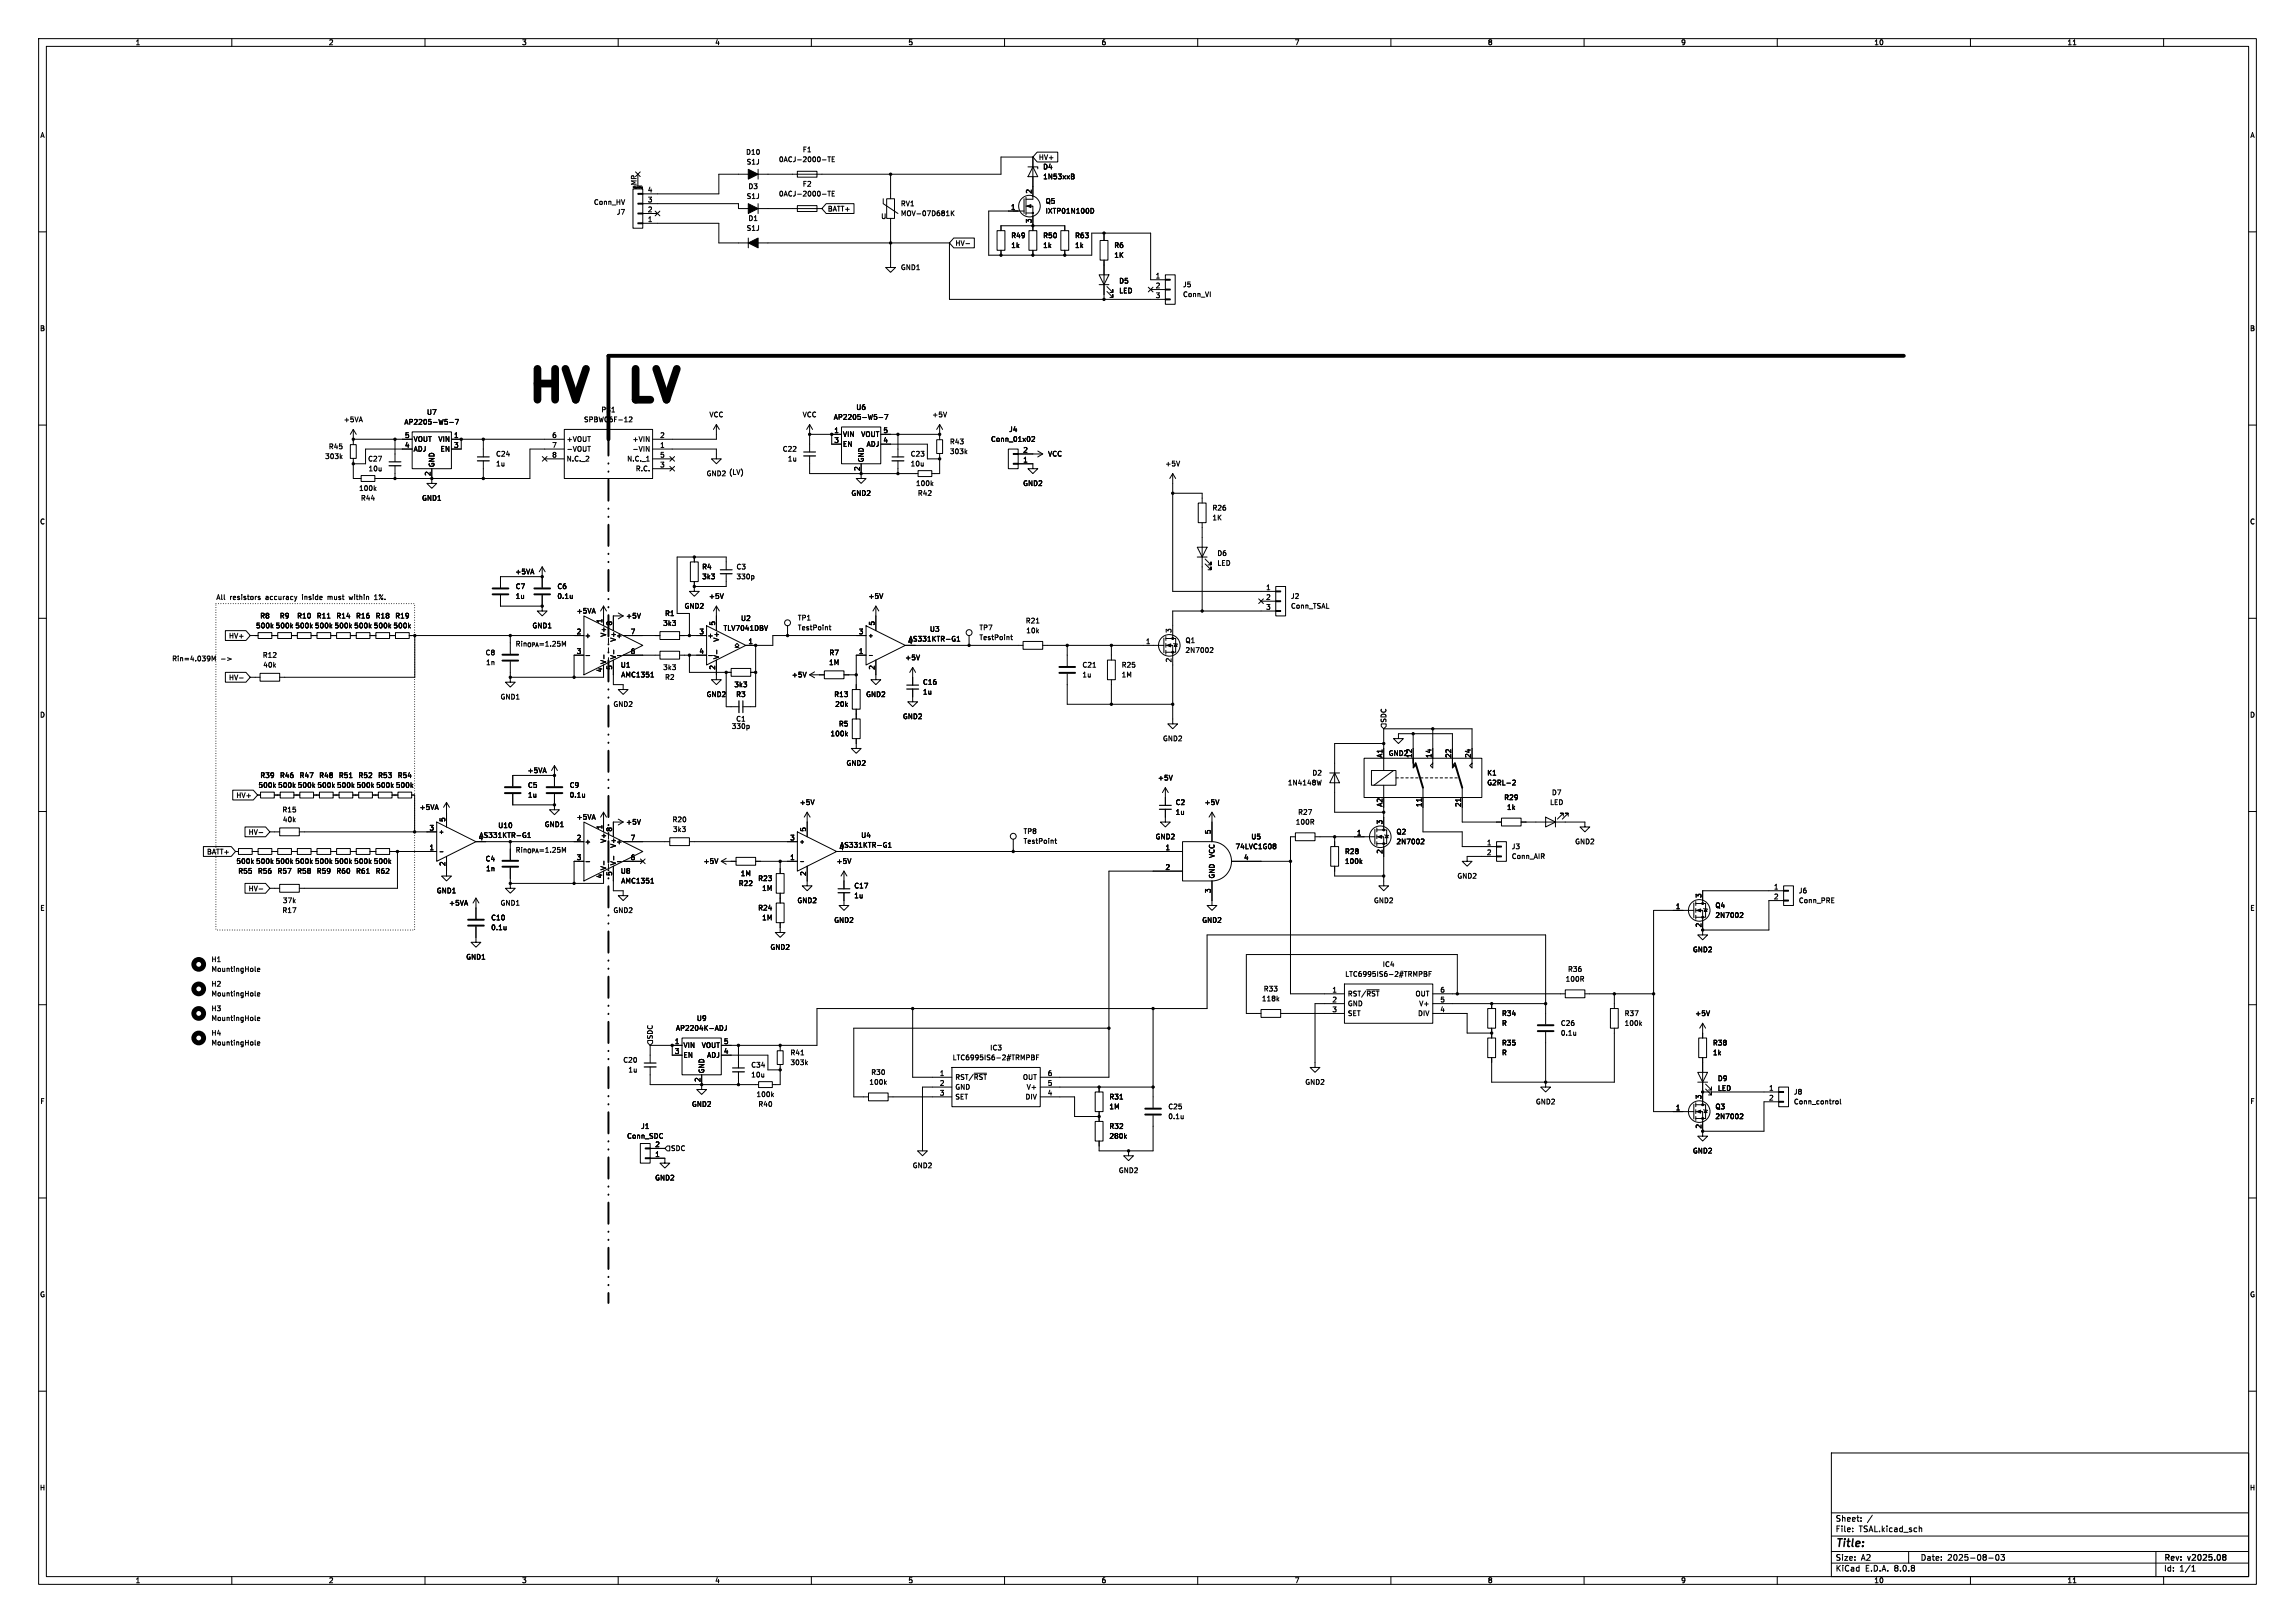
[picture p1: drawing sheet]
<svg xmlns="http://www.w3.org/2000/svg" width="594mm" height="420mm" viewBox="0 0 594 420" stroke-linecap="round" stroke-linejoin="round" font-family="sans-serif">
<defs><g id="words">
<g font-size="11.1">
<text x="135.9" y="104.5">HV</text>
<text x="161.3" y="104.5">LV</text>
</g>
<text font-size="2.8" x="475" y="400.9">Title:</text>
<g font-size="2.1">
<text x="475" y="394">Sheet:</text>
<text x="475" y="396.7">File:</text>
<text x="481.1" y="396.7">TSAL.kicad_sch</text>
<text x="475" y="406.9">KiCad</text>
<text x="475" y="404.1">Size:</text>
<text x="481.7" y="404.1">A2</text>
<text x="482.7" y="406.9">E.D.A.</text>
<text x="490.3" y="406.9">8.0.8</text>
<text x="497" y="404.1">Date:</text>
<text x="504" y="404.1">2025-08-03</text>
<text x="560" y="404.3">Rev:</text>
<text x="560" y="406.9">Id:</text>
<text x="564.1" y="406.9">1/1</text>
<text x="566.4" y="404.3">v2025.08</text>
</g>
<g font-size="1.8">
<text x="35" y="11.9">1</text>
<text x="85" y="11.9">2</text>
<text x="135" y="11.9">3</text>
<text x="185" y="11.9">4</text>
<text x="235" y="11.9">5</text>
<text x="285" y="11.9">6</text>
<text x="335" y="11.9">7</text>
<text x="385" y="11.9">8</text>
<text x="435" y="11.9">9</text>
<text x="485" y="11.9">10</text>
<text x="535" y="11.9">11</text>
<text x="10.3" y="35.9">A</text>
<text x="582.3" y="35.9">A</text>
<text x="193" y="40.2">D10</text>
<text x="207.7" y="39.6">F1</text>
<text x="268.8" y="41.6">HV+</text>
<text x="193.2" y="42.8">S1J</text>
<text x="201.5" y="42.1">0ACJ-2000-TE</text>
<text x="269.9" y="44">D4</text>
<text x="269.9" y="46.6">1N53xxB</text>
<text x="153.6" y="53.2">Conn_HV</text>
<text x="164.8" y="48.1" transform="rotate(-90 164.8 48.1)">MP</text>
<text x="167.6" y="52.5">3</text>
<text x="167.6" y="49.9">4</text>
<text x="193.2" y="51.7">S1J</text>
<text x="193.6" y="49.1">D3</text>
<text x="201.5" y="51">0ACJ-2000-TE</text>
<text x="207.7" y="48.5">F2</text>
<text x="233.1" y="53.6">RV1</text>
<text x="267.1" y="50.2" transform="rotate(-90 267.1 50.2)">2</text>
<text x="270.5" y="52.9">Q5</text>
<text x="159.5" y="55.8">J7</text>
<text x="167.6" y="57.5">1</text>
<text x="167.6" y="55">2</text>
<text x="193.2" y="59.9">S1J</text>
<text x="193.6" y="57.4">D1</text>
<text x="214.2" y="54.9">BATT+</text>
<text x="228" y="56.9">U</text>
<text x="233.1" y="56.1">MOV-07D681K</text>
<text x="261.5" y="54.4">1</text>
<text x="267.1" y="57.9" transform="rotate(-90 267.1 57.9)">3</text>
<text x="270.5" y="55.5">IXTP01N100D</text>
<text x="247.2" y="63.8">HV-</text>
<text x="261.6" y="61.8">R49</text>
<text x="261.6" y="64.4">1k</text>
<text x="269.9" y="61.8">R50</text>
<text x="269.9" y="64.4">1k</text>
<text x="278.1" y="61.8">R63</text>
<text x="278.1" y="64.4">1k</text>
<text x="288.3" y="64.4">R6</text>
<text x="233.1" y="70.1">GND1</text>
<text x="288.3" y="66.9">1K</text>
<text x="289.6" y="73.6">D5</text>
<text x="289.6" y="76.1">LED</text>
<text x="299" y="72.1">1</text>
<text x="299" y="74.7">2</text>
<text x="299" y="77.2">3</text>
<text x="306.1" y="74.5">J5</text>
<text x="306.1" y="77.1">Conn_VI</text>
<text x="10.3" y="85.9">B</text>
<text x="582.3" y="85.9">B</text>
<text x="110.4" y="107.5">U7</text>
<text x="155.5" y="106.9">PS1</text>
<text x="221.5" y="106.3">U6</text>
<text x="88.9" y="109.4">+5VA</text>
<text x="104.6" y="110.1">AP2205-W5-7</text>
<text x="104.7" y="113.4">5</text>
<text x="117.4" y="113.4">1</text>
<text x="142.8" y="113.4">6</text>
<text x="151" y="109.4">SPBW06F-12</text>
<text x="170.7" y="113.4">2</text>
<text x="183.5" y="108.2">VCC</text>
<text x="207.6" y="108.2">VCC</text>
<text x="215.7" y="108.8">AP2205-W5-7</text>
<text x="215.8" y="112.1">1</text>
<text x="218.1" y="113.3">VIN</text>
<text x="222.8" y="113.3">VOUT</text>
<text x="228.5" y="112.1">5</text>
<text x="241.2" y="108.2">+5V</text>
<text x="261.1" y="112">J4</text>
<text x="84" y="119">303k</text>
<text x="85" y="116.4">R45</text>
<text x="95.2" y="119.6">C27</text>
<text x="104.7" y="116">4</text>
<text x="106.9" y="117.1">ADJ</text>
<text x="106.9" y="114.5">VOUT</text>
<text x="113.4" y="114.5">VIN</text>
<text x="113.9" y="117.1">EN</text>
<text x="117.4" y="116">3</text>
<text x="128.3" y="118.3">C24</text>
<text x="142.8" y="116">7</text>
<text x="142.8" y="118.5">8</text>
<text x="146.6" y="114.5">+VOUT</text>
<text x="146.6" y="117.1">-VOUT</text>
<text x="146.6" y="119.6">N.C._2</text>
<text x="162.2" y="119.6">N.C._1</text>
<text x="163.6" y="117.1">-VIN</text>
<text x="163.6" y="114.5">+VIN</text>
<text x="170.7" y="116">1</text>
<text x="170.7" y="118.5">5</text>
<text x="202.5" y="117.1">C22</text>
<text x="203.8" y="119.6">1u</text>
<text x="215.8" y="114.7">3</text>
<text x="218.1" y="115.8">EN</text>
<text x="223.7" y="119.8" transform="rotate(-90 223.7 119.8)">GND</text>
<text x="224.2" y="115.8">ADJ</text>
<text x="228.5" y="114.7">4</text>
<text x="235.6" y="118.3">C23</text>
<text x="245.8" y="115.2">R43</text>
<text x="245.8" y="117.7">303k</text>
<text x="256.4" y="114.5">Conn_01x02</text>
<text x="264.7" y="119.8">1</text>
<text x="264.7" y="117.2">2</text>
<text x="271.2" y="118.3">VCC</text>
<text x="95.3" y="122.2">10u</text>
<text x="111.5" y="123.3" transform="rotate(-90 111.5 123.3)">2</text>
<text x="112.6" y="121" transform="rotate(-90 112.6 121)">GND</text>
<text x="128.3" y="120.9">1u</text>
<text x="164.4" y="122.1">R.C.</text>
<text x="170.7" y="121">3</text>
<text x="182.8" y="123.4">GND2</text>
<text x="188.6" y="122.9">(LV)</text>
<text x="222.6" y="122" transform="rotate(-90 222.6 122)">2</text>
<text x="235.6" y="120.9">10u</text>
<text x="237" y="126">100k</text>
<text x="264.7" y="126">GND2</text>
<text x="301.5" y="120.9">+5V</text>
<text x="92.8" y="127.2">100k</text>
<text x="93.3" y="129.8">R44</text>
<text x="109.1" y="129.8">GND1</text>
<text x="220.2" y="128.5">GND2</text>
<text x="237.4" y="128.5">R42</text>
<text x="10.3" y="135.9">C</text>
<text x="313.7" y="134.8">1K</text>
<text x="313.7" y="132.3">R26</text>
<text x="582.3" y="135.9">C</text>
<text x="133.3" y="148.8">+5VA</text>
<text x="181.6" y="147.5">R4</text>
<text x="190.5" y="147.6">C3</text>
<text x="315" y="144.1">D6</text>
<text x="315" y="146.6">LED</text>
<text x="55.9" y="155.3">All</text>
<text x="59.5" y="155.3">resistors</text>
<text x="68.9" y="155.3">accuracy</text>
<text x="78.5" y="155.3">inside</text>
<text x="85.3" y="155.3">must</text>
<text x="91.1" y="155.3">within</text>
<text x="97.8" y="155.3">1%.</text>
<text x="133.4" y="152.6">C7</text>
<text x="133.4" y="155.2">1u</text>
<text x="144.2" y="152.6">C6</text>
<text x="144.2" y="155.2">0.1u</text>
<text x="181.6" y="150.1">3k3</text>
<text x="183.4" y="155.2">+5V</text>
<text x="190.5" y="150.1">330p</text>
<text x="224.7" y="155.2">+5V</text>
<text x="327.6" y="152.8">1</text>
<text x="327.6" y="155.3">2</text>
<text x="334" y="155.2">J2</text>
<text x="67.2" y="160.2">R8</text>
<text x="72.3" y="160.2">R9</text>
<text x="76.8" y="160.2">R10</text>
<text x="81.9" y="160.2">R11</text>
<text x="87" y="160.2">R14</text>
<text x="92" y="160.2">R16</text>
<text x="97.1" y="160.2">R18</text>
<text x="102.2" y="160.2">R19</text>
<text x="149.1" y="159">+5VA</text>
<text x="156" y="161.4" transform="rotate(-90 156 161.4)">1</text>
<text x="158.5" y="162" transform="rotate(-90 158.5 162)">8</text>
<text x="161.9" y="160.2">+5V</text>
<text x="172" y="159.6">R1</text>
<text x="177.1" y="157.7">GND2</text>
<text x="185.2" y="162" transform="rotate(-90 185.2 162)">5</text>
<text x="191.7" y="160.9">U2</text>
<text x="206.4" y="160.8">TP1</text>
<text x="226.4" y="162" transform="rotate(-90 226.4 162)">5</text>
<text x="265.4" y="161.5">R21</text>
<text x="327.6" y="157.9">3</text>
<text x="334" y="157.7">Conn_TSAL</text>
<text x="59.1" y="165.4">HV+</text>
<text x="66.2" y="162.8">500k</text>
<text x="71.2" y="162.8">500k</text>
<text x="76.3" y="162.8">500k</text>
<text x="81.4" y="162.8">500k</text>
<text x="86.5" y="162.8">500k</text>
<text x="91.6" y="162.8">500k</text>
<text x="96.6" y="162.8">500k</text>
<text x="101.7" y="162.8">500k</text>
<text x="133.3" y="167.4">Rin_{OPA}=1.25M</text>
<text x="137.7" y="162.8">GND1</text>
<text x="149.2" y="164.2">2</text>
<text x="151.3" y="165.3">+</text>
<text x="157.1" y="164.9" transform="rotate(-90 157.1 164.9)">V+</text>
<text x="159.4" y="165.3">+</text>
<text x="159.6" y="166.2" transform="rotate(-90 159.6 166.2)">V+</text>
<text x="163.1" y="164.2">7</text>
<text x="171.5" y="162.2">3k3</text>
<text x="180.9" y="164.2">3</text>
<text x="183" y="165.3">+</text>
<text x="186.3" y="166.2" transform="rotate(-90 186.3 166.2)">V+</text>
<text x="187.2" y="163.4">TLV7041DBV</text>
<text x="193.6" y="166.8">1</text>
<text x="206.4" y="163.3">TestPoint</text>
<text x="222.2" y="164.2">3</text>
<text x="234.9" y="166.8">4</text>
<text x="235.1" y="166.2">AS331KTR-G1</text>
<text x="240.6" y="163.7">U3</text>
<text x="253.4" y="163.3">TP7</text>
<text x="253.4" y="165.8">TestPoint</text>
<text x="265.5" y="164.1">10k</text>
<text x="296.5" y="166.8">1</text>
<text x="303.3" y="163.9" transform="rotate(-90 303.3 163.9)">3</text>
<text x="306.7" y="166.6">Q1</text>
<text x="44.4" y="171.2">Rin=4.039M</text>
<text x="67.9" y="170.4">R12</text>
<text x="68" y="172.9">40k</text>
<text x="125.6" y="169.8">C8</text>
<text x="125.7" y="172.3">1n</text>
<text x="149.2" y="169.3">3</text>
<text x="157.1" y="172" transform="rotate(-90 157.1 172)">V-</text>
<text x="158.5" y="173.4" transform="rotate(-90 158.5 173.4)">5</text>
<text x="159.6" y="170.7" transform="rotate(-90 159.6 170.7)">V-</text>
<text x="160.6" y="172.9">U1</text>
<text x="163.1" y="169.3">6</text>
<text x="171.5" y="173.6">3k3</text>
<text x="180.9" y="169.3">4</text>
<text x="185.2" y="173.4" transform="rotate(-90 185.2 173.4)">2</text>
<text x="186.3" y="170.7" transform="rotate(-90 186.3 170.7)">V-</text>
<text x="214.5" y="172.3">1M</text>
<text x="214.6" y="169.8">R7</text>
<text x="222.2" y="169.3">1</text>
<text x="226.4" y="173.4" transform="rotate(-90 226.4 173.4)">2</text>
<text x="234.2" y="171">+5V</text>
<text x="280" y="172.9">C21</text>
<text x="290.2" y="172.9">R25</text>
<text x="303.3" y="171.5" transform="rotate(-90 303.3 171.5)">2</text>
<text x="306.7" y="169.1">2N7002</text>
<text x="59.1" y="176.2">HV-</text>
<text x="156" y="174.1" transform="rotate(-90 156 174.1)">4</text>
<text x="160.7" y="175.5">AMC1351</text>
<text x="172" y="176.1">R2</text>
<text x="189.9" y="178">3k3</text>
<text x="204.8" y="175.5">+5V</text>
<text x="238.8" y="179.9">1u</text>
<text x="238.8" y="177.4">C16</text>
<text x="280" y="175.5">1u</text>
<text x="290.2" y="175.5">1M</text>
<text x="10.3" y="185.9">D</text>
<text x="129.4" y="181.2">GND1</text>
<text x="158.6" y="183.1">GND2</text>
<text x="182.8" y="180.6">GND2</text>
<text x="190.4" y="180.6">R3</text>
<text x="215.8" y="180.6">R13</text>
<text x="216" y="183.1">20k</text>
<text x="224.1" y="180.6">GND2</text>
<text x="582.3" y="185.9">D</text>
<text x="189.3" y="188.8">330p</text>
<text x="190.4" y="186.9">C1</text>
<text x="214.8" y="190.7">100k</text>
<text x="217" y="188.2">R5</text>
<text x="233.6" y="186.3">GND2</text>
<text x="300.9" y="192">GND2</text>
<text x="359" y="187.1" transform="rotate(-90 359 187.1)">SDC</text>
<text x="357.9" y="196.2" transform="rotate(-90 357.9 196.2)">A1</text>
<text x="359.3" y="195.8">GND2</text>
<text x="365.5" y="196.3" transform="rotate(-90 365.5 196.3)">12</text>
<text x="370.6" y="196.3" transform="rotate(-90 370.6 196.3)">14</text>
<text x="375.7" y="196.3" transform="rotate(-90 375.7 196.3)">22</text>
<text x="380.7" y="196.3" transform="rotate(-90 380.7 196.3)">24</text>
<text x="67.3" y="201.5">R39</text>
<text x="72.3" y="201.5">R46</text>
<text x="77.4" y="201.5">R47</text>
<text x="82.5" y="201.5">R48</text>
<text x="87.6" y="201.5">R51</text>
<text x="92.7" y="201.5">R52</text>
<text x="97.7" y="201.5">R53</text>
<text x="102.8" y="201.5">R54</text>
<text x="136.4" y="200.3">+5VA</text>
<text x="219" y="198.3">GND2</text>
<text x="299.6" y="202.2">+5V</text>
<text x="333.2" y="203.4">1N4148W</text>
<text x="339.6" y="200.9">D2</text>
<text x="384.8" y="200.9">K1</text>
<text x="384.8" y="203.4">G2RL-2</text>
<text x="61.1" y="206.7">HV+</text>
<text x="66.8" y="204.1">500k</text>
<text x="71.9" y="204.1">500k</text>
<text x="76.9" y="204.1">500k</text>
<text x="82" y="204.1">500k</text>
<text x="87.1" y="204.1">500k</text>
<text x="92.2" y="204.1">500k</text>
<text x="97.3" y="204.1">500k</text>
<text x="102.3" y="204.1">500k</text>
<text x="108.5" y="209.8">+5VA</text>
<text x="136.5" y="204.1">C5</text>
<text x="136.5" y="206.6">1u</text>
<text x="147.3" y="204.1">C9</text>
<text x="147.3" y="206.6">0.1u</text>
<text x="206.9" y="208.5">+5V</text>
<text x="304.2" y="208.5">C2</text>
<text x="311.7" y="208.5">+5V</text>
<text x="357.9" y="208.9" transform="rotate(-90 357.9 208.9)">A2</text>
<text x="368" y="209" transform="rotate(-90 368 209)">11</text>
<text x="378.2" y="209" transform="rotate(-90 378.2 209)">21</text>
<text x="389.2" y="207.2">R29</text>
<text x="389.9" y="209.8">1k</text>
<text x="401.1" y="208.5">LED</text>
<text x="401.6" y="206">D7</text>
<text x="73" y="210.4">R15</text>
<text x="73.1" y="213">40k</text>
<text x="111.1" y="215">3</text>
<text x="115.3" y="212.8" transform="rotate(-90 115.3 212.8)">5</text>
<text x="128.8" y="214.5">U10</text>
<text x="140.9" y="214.2">GND1</text>
<text x="149.1" y="212.3">+5VA</text>
<text x="156" y="214.7" transform="rotate(-90 156 214.7)">1</text>
<text x="158.5" y="215.3" transform="rotate(-90 158.5 215.3)">8</text>
<text x="161.9" y="213.6">+5V</text>
<text x="173.9" y="213">R20</text>
<text x="174.1" y="215.5">3k3</text>
<text x="208.7" y="215.3" transform="rotate(-90 208.7 215.3)">5</text>
<text x="304.2" y="211.1">1u</text>
<text x="313.4" y="216" transform="rotate(-90 313.4 216)">5</text>
<text x="335.3" y="213.6">100R</text>
<text x="335.9" y="211">R27</text>
<text x="357.9" y="213.4" transform="rotate(-90 357.9 213.4)">3</text>
<text x="53.5" y="221.3">BATT+</text>
<text x="64.2" y="216.2">HV-</text>
<text x="111.1" y="220.1">1</text>
<text x="123.8" y="217.6">4</text>
<text x="124" y="217">AS331KTR-G1</text>
<text x="133.3" y="220.7">Rin_{OPA}=1.25M</text>
<text x="149.2" y="217.6">2</text>
<text x="151.3" y="218.7">+</text>
<text x="157.1" y="218.3" transform="rotate(-90 157.1 218.3)">V+</text>
<text x="159.4" y="218.7">+</text>
<text x="159.6" y="219.5" transform="rotate(-90 159.6 219.5)">V+</text>
<text x="163.1" y="217.6">7</text>
<text x="204.4" y="217.6">3</text>
<text x="217.1" y="220.1">4</text>
<text x="217.3" y="219.6">AS331KTR-G1</text>
<text x="222.8" y="217">U4</text>
<text x="264.8" y="216">TP8</text>
<text x="264.8" y="218.5">TestPoint</text>
<text x="299" y="217.4">GND2</text>
<text x="301.6" y="220.1">1</text>
<text x="319.7" y="219.9">74LVC1G08</text>
<text x="323.7" y="217.4">U5</text>
<text x="348" y="221.2">R28</text>
<text x="351.1" y="216.3">1</text>
<text x="357.9" y="221.1" transform="rotate(-90 357.9 221.1)">2</text>
<text x="361.3" y="216.1">Q2</text>
<text x="361.3" y="218.7">2N7002</text>
<text x="384.7" y="218.8">1</text>
<text x="384.7" y="221.4">2</text>
<text x="391.2" y="219.9">J3</text>
<text x="407.6" y="218.7">GND2</text>
<text x="61.1" y="223.7">500k</text>
<text x="61.6" y="226.3">R55</text>
<text x="66.2" y="223.7">500k</text>
<text x="66.6" y="226.3">R56</text>
<text x="71.2" y="223.7">500k</text>
<text x="71.7" y="226.3">R57</text>
<text x="76.3" y="223.7">500k</text>
<text x="76.8" y="226.3">R58</text>
<text x="81.4" y="223.7">500k</text>
<text x="81.9" y="226.3">R59</text>
<text x="86.5" y="223.7">500k</text>
<text x="87" y="226.3">R60</text>
<text x="91.6" y="223.7">500k</text>
<text x="92" y="226.3">R61</text>
<text x="96.6" y="223.7">500k</text>
<text x="97.1" y="226.3">R62</text>
<text x="115.3" y="224.2" transform="rotate(-90 115.3 224.2)">2</text>
<text x="125.6" y="223.1">C4</text>
<text x="125.7" y="225.7">1n</text>
<text x="149.2" y="222.6">3</text>
<text x="156" y="227.4" transform="rotate(-90 156 227.4)">4</text>
<text x="157.1" y="225.3" transform="rotate(-90 157.1 225.3)">V-</text>
<text x="158.5" y="226.8" transform="rotate(-90 158.5 226.8)">5</text>
<text x="159.6" y="224" transform="rotate(-90 159.6 224)">V-</text>
<text x="160.6" y="226.3">U8</text>
<text x="163.1" y="222.6">6</text>
<text x="182" y="223.7">+5V</text>
<text x="191.6" y="226.9">1M</text>
<text x="204.4" y="222.6">1</text>
<text x="208.7" y="226.8" transform="rotate(-90 208.7 226.8)">2</text>
<text x="216.4" y="223.7">+5V</text>
<text x="301.6" y="225.2">2</text>
<text x="314.6" y="227.5" transform="rotate(-90 314.6 227.5)">GND</text>
<text x="314.6" y="222.1" transform="rotate(-90 314.6 222.1)">VCC</text>
<text x="321.9" y="222.6">4</text>
<text x="348" y="223.7">100k</text>
<text x="377.1" y="227.6">GND2</text>
<text x="391.2" y="222.5">Conn_AIR</text>
<text x="64.2" y="230.8">HV-</text>
<text x="73.1" y="233.9">37k</text>
<text x="112.9" y="231.4">GND1</text>
<text x="160.7" y="228.8">AMC1351</text>
<text x="191.1" y="229.5">R22</text>
<text x="196.1" y="228.2">R23</text>
<text x="197.2" y="230.7">1M</text>
<text x="206.3" y="233.9">GND2</text>
<text x="221" y="232.6">1u</text>
<text x="221" y="230.1">C17</text>
<text x="313.4" y="231.2" transform="rotate(-90 313.4 231.2)">3</text>
<text x="355.5" y="233.9">GND2</text>
<text x="440.4" y="232.5" transform="rotate(-90 440.4 232.5)">3</text>
<text x="459" y="230.3">1</text>
<text x="459" y="232.8">2</text>
<text x="465.5" y="231.4">J6</text>
<text x="465.5" y="233.9">Conn_PRE</text>
<text x="10.3" y="235.9">E</text>
<text x="73" y="236.4">R17</text>
<text x="116.1" y="234.5">+5VA</text>
<text x="127" y="238.4">C10</text>
<text x="129.4" y="234.5">GND1</text>
<text x="158.6" y="236.4">GND2</text>
<text x="196.1" y="235.8">R24</text>
<text x="197.2" y="238.4">1M</text>
<text x="215.8" y="239">GND2</text>
<text x="311" y="239">GND2</text>
<text x="433.6" y="235.3">1</text>
<text x="443.9" y="235.2">Q4</text>
<text x="443.9" y="237.7">2N7002</text>
<text x="582.3" y="235.9">E</text>
<text x="127" y="240.9">0.1u</text>
<text x="199.3" y="246">GND2</text>
<text x="440.4" y="240.1" transform="rotate(-90 440.4 240.1)">2</text>
<text x="54.6" y="249.1">H1</text>
<text x="54.6" y="251.7">MountingHole</text>
<text x="120.5" y="248.5">GND1</text>
<text x="357.8" y="250.4">IC4</text>
<text x="405.7" y="251.7">R36</text>
<text x="438" y="246.6">GND2</text>
<text x="54.6" y="255.5">H2</text>
<text x="327" y="256.8">R33</text>
<text x="344.7" y="256.9">1</text>
<text x="348.1" y="253">LTC6995IS6-2#TRMPBF</text>
<text x="372.7" y="256.9">6</text>
<text x="405.1" y="254.2">100R</text>
<text x="54.6" y="261.8">H3</text>
<text x="54.6" y="258">MountingHole</text>
<text x="326.5" y="259.3">118k</text>
<text x="344.7" y="259.5">2</text>
<text x="344.7" y="262">3</text>
<text x="348.7" y="258">RST/~{RST}</text>
<text x="348.7" y="260.6">GND</text>
<text x="348.7" y="263.1">SET</text>
<text x="366.2" y="258">OUT</text>
<text x="366.9" y="263.1">DIV</text>
<text x="367.2" y="260.6">V+</text>
<text x="372.7" y="262">4</text>
<text x="372.7" y="259.5">5</text>
<text x="388.6" y="263.1">R34</text>
<text x="420.4" y="263.1">R37</text>
<text x="438.7" y="263.1">+5V</text>
<text x="54.6" y="264.4">MountingHole</text>
<text x="54.6" y="268.2">H4</text>
<text x="169.1" y="269" transform="rotate(-90 169.1 269)">SDC</text>
<text x="174.8" y="266.9">AP2204K-ADJ</text>
<text x="180.2" y="264.4">U9</text>
<text x="388.6" y="265.7">R</text>
<text x="403.9" y="265.7">C26</text>
<text x="403.9" y="268.2">0.1u</text>
<text x="420.4" y="265.7">100k</text>
<text x="54.6" y="270.7">MountingHole</text>
<text x="161.2" y="275.2">C20</text>
<text x="174.6" y="270.3">1</text>
<text x="174.6" y="272.8">3</text>
<text x="176.8" y="271.4">VIN</text>
<text x="176.8" y="273.9">EN</text>
<text x="181.5" y="271.4">VOUT</text>
<text x="182.9" y="273.9">ADJ</text>
<text x="187.3" y="272.8">4</text>
<text x="187.3" y="270.3">5</text>
<text x="204.5" y="273.3">R41</text>
<text x="204.5" y="275.8">303k</text>
<text x="246.5" y="274.5">LTC6995IS6-2#TRMPBF</text>
<text x="256.2" y="272">IC3</text>
<text x="388.6" y="270.7">R35</text>
<text x="388.6" y="273.3">R</text>
<text x="443.2" y="270.7">R38</text>
<text x="443.2" y="273.3">1k</text>
<text x="162.5" y="277.7">1u</text>
<text x="181.4" y="280.1" transform="rotate(-90 181.4 280.1)">2</text>
<text x="182.5" y="277.9" transform="rotate(-90 182.5 277.9)">GND</text>
<text x="194.3" y="276.5">C34</text>
<text x="194.3" y="279">10u</text>
<text x="224.9" y="280.9">100k</text>
<text x="225.4" y="278.4">R30</text>
<text x="243.1" y="278.5">1</text>
<text x="243.1" y="281.1">2</text>
<text x="247.1" y="279.6">RST/~{RST}</text>
<text x="264.6" y="279.6">OUT</text>
<text x="271.1" y="281.1">5</text>
<text x="271.1" y="278.5">6</text>
<text x="337.7" y="280.9">GND2</text>
<text x="444.5" y="279.9">D9</text>
<text x="10.3" y="285.9">F</text>
<text x="179" y="286.6">GND2</text>
<text x="195.7" y="284.1">100k</text>
<text x="196.2" y="286.6">R40</text>
<text x="243.1" y="283.6">3</text>
<text x="247.1" y="282.2">GND</text>
<text x="247.1" y="284.7">SET</text>
<text x="265.3" y="284.7">DIV</text>
<text x="265.6" y="282.2">V+</text>
<text x="271.1" y="283.6">4</text>
<text x="287" y="287.2">1M</text>
<text x="287" y="284.7">R31</text>
<text x="302.3" y="287.2">C25</text>
<text x="397.4" y="286">GND2</text>
<text x="433.6" y="287.4">1</text>
<text x="440.4" y="284.6" transform="rotate(-90 440.4 284.6)">3</text>
<text x="443.9" y="287.2">Q3</text>
<text x="444.5" y="282.5">LED</text>
<text x="457.8" y="282.3">1</text>
<text x="457.8" y="284.9">2</text>
<text x="464.2" y="283.4">J8</text>
<text x="464.2" y="286">Conn_control</text>
<text x="582.3" y="285.9">F</text>
<text x="165.8" y="292.3">J1</text>
<text x="287" y="292.3">R32</text>
<text x="302.3" y="289.8">0.1u</text>
<text x="440.4" y="292.2" transform="rotate(-90 440.4 292.2)">2</text>
<text x="443.9" y="289.8">2N7002</text>
<text x="162.2" y="294.9">Conn_SDC</text>
<text x="169.5" y="299.5">1</text>
<text x="169.5" y="296.9">2</text>
<text x="173.5" y="298">SDC</text>
<text x="287" y="294.9">280k</text>
<text x="438" y="298.7">GND2</text>
<text x="169.4" y="305.7">GND2</text>
<text x="236.1" y="302.5">GND2</text>
<text x="289.5" y="303.8">GND2</text>
<text x="10.3" y="335.9">G</text>
<text x="582.3" y="335.9">G</text>
<text x="10.2" y="385.9">H</text>
<text x="582.2" y="385.9">H</text>
<text x="35" y="409.9">1</text>
<text x="85" y="409.9">2</text>
<text x="135" y="409.9">3</text>
<text x="185" y="409.9">4</text>
<text x="235" y="409.9">5</text>
<text x="285" y="409.9">6</text>
<text x="335" y="409.9">7</text>
<text x="385" y="409.9">8</text>
<text x="435" y="409.9">9</text>
<text x="485" y="409.9">10</text>
<text x="535" y="409.9">11</text>
</g>
<g font-size="1.4">
<text x="224.7" y="165.2">+</text>
<text x="113.5" y="216">+</text>
<text x="206.9" y="218.5">+</text>
</g>
<text font-size=".5" x="163.6" y="48.9">Mounting</text>
</g></defs>
<g fill="none" stroke="#000" stroke-width=".26">
<path d="M10 10h574v400h-574zM12 12h570v396h-570zM60 10v2M110 10v2M160 10v2M210 10v2M260 10v2M310 10v2M360 10v2M410 10v2M460 10v2M510 10v2"/>
<path d="M536.6 11.6h.7M560 10v2M268.4 39.4h5.4v2.5h-5.4l-1.1-1.3zM163.8 48.9h2.6v10.2h-2.6zM163.9 48.7v-.4l.1 .3 .2-.3v.4M164.1 48.1h2M164.5 44.5l1.2 1.2M165.1 50h1.3v.3h-1.3zM165.1 52.6h1.3v.2h-1.3zM165.1 55.1h1.3v.3h-1.3zM165.1 57.7h1.3v.2h-1.3zM165.1 45.1v3"/>
<path d="M165.4 48.3v.3M165.6 48.3h.1M165.7 44.5l-1.2 1.2M166.1 48.8h.1M166.1 48.7h.1M166.3 48.8h-.1M166.3 48.4v.4M166.3 48.7h-.1M166.3 48.4l-.2 .3M166.4 57.8h19.7v5.1h59.6M166.4 55.2h3.8M166.4 52.7h24.7v1.3h21.6"/>
<path d="M169.6 54.6l1.2 1.3M170.8 54.6l-1.2 1.3M196.2 43.8v2.6M196.2 52.7v2.5M206.4 44.3h5.1v1.5h-5.1zM206.4 53.2h5.1v1.5h-5.1zM212.8 41.4h1M212.8 50.3h1M213.8 52.7h7.2v2.5h-7.2l-1.1-1.2zM214.2 40.6h.8M214.2 49.5h.8M214.6 40.6v1.3"/>
<path d="M214.6 49.5v1.2M215.4 41.2h.4M215.4 50.1h.4M216 40.6h-.6v1.3h.6M216 49.5h-.6v1.2h.6M228.6 51.4v1.3l3.8 2.5M229.5 51.4h2v5.1h-2zM230.5 56.5v12.7h1.3l-1.3 1.3-1.3-1.3h1.3M230.5 45.1v6.3M244.9 55.8h.8M246.2 54.6v1.2M246.4 55.1l.5 .7"/>
<path d="M246.9 54.6l-.7 .7M258.1 59.7h2v5.1h-2zM259.1 59.7v-1.3h16.5v1.3M265 54.6h-9.1v11.4h26.7v-5.7h15.2v12.1h3.8M265 51.4v3.8M265.6 53.3h1.7v6.4M265.6 51.1v4.5M265.6 55.1h1.7M266.1 43.2h2.5v.5M266.3 59.7h2.1v5.1h-2.1zM267.3 43.2l1.3 2.5h-2.5zM267.3 40.6h-8.2v4.5h-73v5.1h-19.7"/>
<path d="M267.3 40.6v11h-1.7M274.6 59.7h2v5.1h-2zM277.3 45l.6 .2 .1 .2-.3 .2M277.3 45.6h.4M277.7 45.6l.3 .3v.3l-.7 .1M282.4 53.9a.64 .64 0 0 1 .7 .7 .64 .64 0 0 1-.7 .6M10 60h2M193.7 61.6v2.5M245.7 62.9v14.6h55.9M246.9 61.6h5.3v2.5h-5.3l-1.2-1.2zM250 63.1h1M259.1 64.8v1.2"/>
<path d="M267.3 64.8v1.2M275.6 64.8v1.2M284.5 71.1h2.5l-1.3 2.6zM284.5 73.7h2.5M284.7 62.2h2.1v5.1h-2.1zM285.7 60.3v1.9M285.7 67.3v10.2M286.5 75.4l1.5 1.6v-.8v.8h-.7M286.5 74.2l1.5 1.5v-.8v.8h-.7M297.2 74.3l1.2 1.2M297.8 74.9h3.8M298.4 74.3l-1.2 1.2"/>
<path d="M301.6 77.3h1.3v.3h-1.3zM301.6 74.8h1.3v.3h-1.3zM301.6 72.3h1.3v.2h-1.3zM301.6 71.1h2.6v7.6h-2.6zM582 60h2M10 110h2M88.2 118.2l.3 .5M88.5 117.8l-.4 .5M90.7 115.1h1.5v3.5h-1.5zM91.4 113.7h15.3M91.4 111.1v4M91.4 118.6v5.2h2.1"/>
<path d="M91.4 111.1l.8 1.3M91.4 111.1l-.7 1.3M102.2 113.7v5.8M106.7 111.8h10.1v9.5h-10.1zM106.7 116.2h-12.1v3.8h-3.2M116.4 109.3h1M116.8 113.7h29.2M117.8 108.5h.9l-.6 1.3M119.4 113.7v2.5h-2.6M125.1 113.7v4.5M125.1 119.3v4.5M140.4 118.1l1.2 1.3"/>
<path d="M141 118.7h5M141.6 118.1l-1.2 1.3M146 111.1h22.9v12.7h-22.9zM146 116.2h-8.8v7.6h-40.2M152.1 115.5h.7M161.7 109.2h.7M163.6 108.3l-.8 .9h.8M167.3 115.5l.7 1.3v-1.3M167.3 119.3h.8M168.9 116.2h16.5v2.5h1.3l-1.3 1.3-1.3-1.3h1.3M168.9 118.7h5.1M173.4 118.1l1.2 1.3"/>
<path d="M174.6 118.1l-1.2 1.3M185.4 109.9v3.8h-16.5M185.4 109.9l-.7 1.2M185.4 109.9l.8 1.2M209.5 109.9v7.1M209.5 118v4.6h28.1M209.5 109.9l-.7 1.2M209.5 109.9l.8 1.2M209.5 112.4h8.3M215.3 112.4v2.5h2.5M217.8 110.5h10.2v9.5h-10.2zM227.5 108h1"/>
<path d="M228 114.9h12v3.8h3.2M228 112.4h15.2M229 107.3h.8l-.5 1.2M232.4 112.4v5.8M232.4 119.3v3.3M242.4 113.8h1.6v3.5h-1.6zM243.2 109.9l-.8 1.2M243.2 109.9v3.9M243.2 117.3v5.3h-2M243.2 109.9l.8 1.2M245 106.6l-.4 1.3M249.9 116.9l.4 .5"/>
<path d="M250.3 116.6l-.5 .5M261 116.2h2.5v5.1h-2.5zM262.3 117.3h1.2v.3h-1.2zM262.3 119.9h1.2v.2h-1.2zM263.5 117.5h6.4M267.1 113.1l.4-.1 .3 .3-.8 .9h.8M268.6 116.7l1.3 .8M269.9 117.5l-1.3 .7M305.3 119.3l-.4 1.3M582 110h2M93.5 123.1h3.5v1.5h-3.5zM97 126.5l.3 .4"/>
<path d="M97.3 126.1l-.4 .5M102.2 120.5v3.3M111.8 121.3v3.8h1.2l-1.2 1.3-1.3-1.3h1.3M168.9 121.3h5.1M173.4 120.7l1.2 1.2M174.6 120.7l-1.2 1.2M222.9 120v3.8h1.3l-1.3 1.3-1.3-1.3h1.3M237.6 121.8h3.6v1.5h-3.6zM241.1 125.2l.4 .5M241.5 124.8l-.5 .5M263.5 120h3.8v1.3h1.3l-1.3 1.3-1.2-1.3h1.2M303.5 127.6h7.6v2.6"/>
<path d="M303.5 122.6v30.4h26.7M303.5 122.6l-.7 1.2M303.5 122.6l.8 1.2M310.1 130.2h2.1v5.1h-2.1zM311.1 135.3v22.8M67.3 154.4l-.3-.1-.2 .2 .5 .3v.3h-.5M76.2 154.3l.3 .9M76.5 155.2l-.1 .3M76.8 154.3l-.3 .9M84.7 160h.7M90.3 154.3l.3 .9M96.9 155.2h.7"/>
<path d="M96.9 154.3l.4-.4v1.3M129.5 154.1v2.7h10.8M140.3 156.8v1.3h1.3l-1.3 1.3-1.2-1.3h1.2M140.3 146.7l.8 1.3M140.3 146.7v5.3M140.3 154.1v2.7M140.3 146.7l-.7 1.3M140.3 149.2h-10.8v2.8M148.1 154v.9M148.1 154.8h.1M151.1 159.4l15.3 7.6-15.3 7.6zM156.2 156.8v5.1"/>
<path d="M156.2 156.8l.8 1.3M156.2 156.8l-.8 1.3M160 158.6l1.3 .8M161.3 159.4h-2.6v3.8M161.3 159.4l-1.3 .7M165.8 158.7l-.4 1.3M178.7 145.4h2v5.1h-2zM179.7 151.8v1.2h1.3l-1.3 1.3-1.3-1.3h1.3M179.7 144.1v1.3M179.7 150.5v1.3M185.4 156.8l-.7 1.3M185.4 156.8v6.4"/>
<path d="M185.4 156.8l.8 1.3M187.2 153.6l-.4 1.3M188 147.4v-3.3h-12.7v14.7h3.1v5.7M188 148.5v3.3h-8.3M194.9 149l.2 .2v.4l-.2 .2M226.7 156.8l-.8 1.3M226.7 156.8v6.4M226.7 156.8l.8 1.3M228.5 153.6l-.4 1.3M309.9 141.6h2.5l-1.3 2.5zM309.9 144.1h2.5M311.9 145.9l1.5 1.5v-.7v.7h-.7"/>
<path d="M311.9 144.7l1.5 1.5v-.8v.8h-.7M325.8 155l1.2 1.2M326.4 155.6h3.8M327 155l-1.2 1.2M330.2 158h1.3v.2h-1.3zM330.2 155.4h1.3v.3h-1.3zM330.2 152.9h1.3v.3h-1.3zM330.2 151.8h2.5v7.6h-2.5zM330.2 158.1h-26.7v7.1M10 160h2M54.9 171v-1.2l.4 .9 .4-.9v1.2M57.3 170.6h1"/>
<path d="M58.3 163.2h5.4l1.1 1.3-1.1 1.2h-5.4zM58.3 174h5.4l1.1 1.3-1.1 1.2h-5.4zM58.9 170.2l1 .4-1 .3M62 175.4h.9M64.8 164.5h2M64.8 175.3h2.5M66.8 163.7h3.6v1.5h-3.6zM67.3 174.2h5.1v2.1h-5.1zM70.3 162l.4 .5M70.4 164.5h1.5M70.7 161.7l-.5 .4M71.9 163.7h3.5v1.5h-3.5z"/>
<path d="M75.4 162l.3 .5M75.4 164.5h1.6M75.7 161.7l-.4 .4M77 163.7h3.5v1.5h-3.5zM80.5 162l.3 .5M80.5 164.5h1.5M80.8 161.7l-.5 .4M82 163.7h3.6v1.5h-3.6zM85.5 162l.4 .5M85.6 164.5h1.5M85.9 161.7l-.5 .4M87.1 163.7h3.6v1.5h-3.6z"/>
<path d="M90.6 162l.4 .5M90.7 164.5h1.5M91 161.7l-.5 .4M92.2 163.7h3.6v1.5h-3.6zM95.7 162l.4 .5M95.8 164.5h1.5M96.1 161.7l-.5 .4M97.3 163.7h3.5v1.5h-3.5zM100.8 162l.3 .5M100.8 164.5h1.6M101.1 161.7l-.4 .4M102.4 163.7h3.5v1.5h-3.5z"/>
<path d="M105.9 162l.3 .5M105.9 164.5h45.2M106.2 161.7l-.5 .4M107.4 164.5v10.8h-35M132.1 175.3v1.2h1.2l-1.2 1.3-1.3-1.3h1.3M132.1 164.5v4.7M132.1 171.2v4.1M151.1 169.5h-2.5v5.8M151.7 169.6h.9M156.2 172.1v3.2h-24.1M156.3 169.5v1M157.5 165.1v1.3"/>
<path d="M157.5 167.6v1.3M158.7 170.8v6.4h2.6v1.2h1.3l-1.3 1.3-1.3-1.3h1.3M158.8 168.2v1M159.8 169.6h1M161.3 164.5h9.5M161.3 169.5h9.5M168.5 175.2h.7M168.7 174.1l.1-.2v1.3M170.8 168.5h5.1v2.1h-5.1zM170.8 163.4h5.1v2.1h-5.1zM175.9 164.5h7M175.9 169.5h7"/>
<path d="M178.4 169.5v4.5h10.8M182.9 161.9l10.1 5.1-10.1 5.1zM183.4 169.6h1M185.4 170.8v5.1h1.3l-1.3 1.3-1.3-1.3h1.3M185.5 168.2v1M188 174v8.9h3.3M189.2 173h5.1v2h-5.1zM190.2 167.5h.6l-.6-.5 .6-.5 .5 .5-.5 .5h.5M194.3 174h1.3M195.6 167v15.9h-3.3M198.7 161.9l-.4 1.2M203.8 161.9v2.6"/>
<path d="M208.7 173.9l-.4 1.3M209.5 174.6l1.3 .8M209.5 174.6h3.9M210.8 173.9l-1.3 .7M213.4 173.6h5v2h-5zM214.6 162.2h.5M214.8 161.7v1.1l.3 .2M218.4 174.6h3.2M220.6 178.4h2v5.1h-2zM224.2 161.9l10.1 5.1-10.1 5.1zM224.2 164.5h-24.2v2.5h-7M224.2 169.5h-2.6v8.9"/>
<path d="M225 169.6h.8M226.7 170.8v5.1h1.3l-1.3 1.3-1.3-1.3h1.3M234.3 167h30.5M236.2 178.3v3.3h1.3l-1.3 1.3-1.3-1.3h1.3M236.2 172.7v4.6M236.2 172.7l-.7 1.3M236.2 172.7l.8 1.3M238 169.5l-.4 1.3M247 165.4h.2v.4l-.2 .1M247 164.7h.2M247.7 165.9h.7M247.7 165l.4-.3v1.2"/>
<path d="M250.8 164.5v2.5M261.6 164.7h.5M261.8 164.3v1.1l.3 .2M264.8 166h5.1v2h-5.1zM268.2 161.2h.7M269.9 167h31.3M276.2 167v5.3M276.2 174.4v7.8h27.3M282.9 172.7h.7M286.6 170.8h2.1v5.1h-2.1zM287.7 167v3.8M287.7 175.9v6.3"/>
<path d="M301.2 165.1v3.8M301.8 167h1.7v20.3h1.3l-1.3 1.3-1.2-1.3h1.2M301.8 165.2h2.5v3.6h-2.5M301.8 164.7v1M301.8 166.5v1M301.8 168.3v1M303.8 166.5l1 .3M304.3 166.6l.4 .7h-.8zM313.4 167.6h.4l.2 .3-.8 1h.8M582 160h2M143.5 198.1v5.4M143.5 198.1l.8 1.3"/>
<path d="M143.5 198.1l-.8 1.3M193.7 187.7l.2 .2v.4l-.2 .2M219 190l.4 .4M219.4 189.6l-.5 .5M220.6 186.1h2v5h-2zM221.6 191.1v2.6h1.3l-1.3 1.2-1.3-1.2h1.3M221.6 183.5v2.6M353.1 196.2h30.4v10.2h-30.4zM355 199.4h6.3v3.8h-6.3zM357.5 187.3h1.3v.7l-.7 .6-.6-.6zM358.1 188.6h22.9v10.2l-.6-.7 .6-.6M358.1 188.6v10.8"/>
<path d="M358.1 192.4h-12.7v17.8h12.7M360.7 199.4l-5.1 3.8M361.9 191.1h-1.2l1.2 1.3 1.3-1.3h-1.3v-1.2h14v6.3M365.8 189.9v6.3M370.8 188.6v10.2l-.6-.7 .6-.6M10 210h2M52.6 219.1h7.2l1.2 1.2-1.2 1.3h-7.2zM60.2 204.5h5.4l1.1 1.2-1.1 1.3h-5.4zM61.7 219.6h3.6v1.5h-3.6zM63.4 214h5.3l1.1 1.3-1.1 1.2h-5.3zM66.7 205.7h.7M66.8 219.6h3.6v1.5h-3.6z"/>
<path d="M67.1 215.5h.9M67.4 205h3.6v1.5h-3.6zM69.8 215.3h2.6M70.9 203.3l.4 .5M71 205.7h1.5M71.3 202.9l-.5 .5M71.9 219.6h3.5v1.5h-3.5zM72.4 214.2h5.1v2.1h-5.1zM72.5 205h3.6v1.5h-3.6zM76 203.3l.4 .5M76.1 205.7h1.5M76.4 202.9l-.5 .5"/>
<path d="M77 219.6h3.5v1.5h-3.5zM77.5 215.3h35.5M77.6 205h3.6v1.5h-3.6zM81.1 203.3l.4 .5M81.2 205.7h1.5M81.5 202.9l-.5 .5M82 219.6h3.6v1.5h-3.6zM82.7 205h3.5v1.5h-3.5zM86.2 203.3l.3 .5M86.2 205.7h1.6M86.5 202.9l-.4 .5M87.1 219.6h3.6v1.5h-3.6z"/>
<path d="M87.8 205h3.5v1.5h-3.5zM90.4 201.2h.7M91.3 203.3l.3 .5M91.3 205.7h1.5M91.6 202.9l-.5 .5M92.2 219.6h3.6v1.5h-3.6zM92.8 205h3.6v1.5h-3.6zM96.3 203.3l.4 .5M96.4 205.7h1.5M96.7 202.9l-.5 .5M97.3 219.6h3.5v1.5h-3.5zM97.9 205h3.6v1.5h-3.6z"/>
<path d="M101.4 203.3l.4 .5M101.5 205.7h1.5M101.8 202.9l-.5 .5M103 205h3.6v1.5h-3.6zM106.5 203.3l.4 .5M106.6 205.7h.7v9.6M106.9 202.9l-.5 .5M113 212.7l10.2 5.1-10.2 5.1zM115.6 207.6l.7 1.3M115.6 207.6v6.4M115.6 207.6l-.8 1.3M123.2 217.8h27.9"/>
<path d="M132.1 217.8v4.7M132.7 205.5v2.8h10.8M135.9 216.2h.2v.4l-.2 .1M135.9 215.5h.1M136.6 216.7h.7M136.6 215.8l.3-.3v1.2M143.5 208.3v1.3h1.3l-1.3 1.2-1.3-1.2h1.3M143.5 200.7h-10.8v2.8M143.5 205.5v2.8M151.1 212.7l15.3 7.6-15.3 7.7zM151.3 205.5v.8M151.3 206.2l-.1 .1"/>
<path d="M156.2 210.2v5.1M156.2 210.2l.8 1.3M156.2 210.2l-.8 1.3M157.5 218.4v1.3M160 212l1.3 .7M161.3 212.7h-2.6v3.8M161.3 217.8h12.1M161.3 212.7l-1.3 .8M165.8 212l-.4 1.3M173.4 216.8h5v2h-5zM178.4 217.8h28M206.4 215.3l10.1 5-10.1 5.1z"/>
<path d="M208.9 210.2v6.3M208.9 210.2l-.7 1.3M208.9 210.2l.8 1.3M210.7 207l-.4 1.2M229.2 218.7h.2v.5l-.2 .1M229.3 218l.1 .1M229.9 219.3h.8M229.9 218.4l.4-.4v1.3M262.3 217.2v3.1M273 217.4h.5M273.2 217v1.1l.3 .2M301.6 209.4v3.3h1.3l-1.3 1.3-1.2-1.3h1.2"/>
<path d="M301.6 203.8l-.7 1.3M301.6 203.8v4.6M301.6 203.8l.8 1.3M303.4 200.6l-.4 1.3M313.7 217.8a5.1 5.1 0 0 1 5 5.1 5.1 5.1 0 0 1-5 5.1M313.7 217.8h-7.6v10.2h7.6M313.7 210.2v7.6M313.7 210.2l-.8 1.3M313.7 210.2l.8 1.3M315.5 207l-.4 1.2M329.7 218.4l.5 .2-.2 .3M329.7 218.9h.3"/>
<path d="M330 218.9l.2 .5-.5 .3M335.3 215.5h5.1v2.1h-5.1zM335.3 216.5h-1.3v40.7h14M340.4 216.5h15.5M342 201.9l-.3 1.2M344.2 200h2.5M344.4 219.1h2.1v5.1h-2.1zM345.4 200l1.3 2.6h-2.5zM345.4 216.5v2.6M355.9 214.6v3.8M356.4 216.5h1.7v12.7h1.3l-1.3 1.3-1.2-1.3h1.2M356.4 214.8h2.5v3.5h-2.5"/>
<path d="M356.4 214.2v1.1M356.4 216v1M356.4 217.8v1M358.1 203.2v3.2M358.1 208.9v5.9M358.4 216l1 .3M358.9 216.2l.4 .6h-.8zM361.3 201.3h.6M362.6 201.3h.6M363.9 201.3h.6M365.1 201.3h.7M366.4 201.3h.6"/>
<path d="M367.7 201.3h.6M367.9 206.7v.7M368 217.1l.4 .1 .2 .3-.8 .9h.8M368.3 203.8v11.5h10.2v3.8h8.8M368.9 201.3h.7M370.2 201.3h.6M371.5 201.3h.6M372.7 201.3h.7M374 201.3h.6M375.3 201.3h.6M376.6 201.3h.6M378 206.7v.7"/>
<path d="M378.5 203.8v8.9h10.1M387.3 218.9h1.3v.3h-1.3zM387.3 217.8h2.6v5.1h-2.6zM388.6 211.7h5.1v2h-5.1zM391.5 202l.5-.1 .2 .3-.7 .9h.7M393.7 212.7h16.5v1.3h1.3l-1.3 1.3-1.3-1.3h1.3M400 211.5l2.6 1.2-2.6 1.3zM402.6 211.5v2.5M404.6 211.2v-.8h-.7h.7l-1.5 1.6M405.9 211.2v-.8h-.8h.8l-1.5 1.6M582 210h2M61 220.3h.7"/>
<path d="M63.4 228.6h5.3l1.1 1.3-1.1 1.2h-5.3zM65.2 223l.4 .5M65.3 220.3h1.5M65.6 222.6l-.5 .5M67.1 230.1h.9M69.8 229.9h2.6M70.3 223l.4 .5M70.4 220.3h1.5M70.7 222.6l-.5 .5M72.4 228.9h5.1v2h-5.1zM75.4 223l.3 .5M75.4 220.3h1.6"/>
<path d="M75.7 222.6l-.4 .5M80.5 223l.3 .5M80.5 220.3h1.5M80.8 222.6l-.5 .5M85.5 223l.4 .5M85.6 220.3h1.5M85.9 222.6l-.5 .5M90.6 223l.4 .5M90.7 220.3h1.5M91 222.6l-.5 .5M94.9 226h.7M95.7 223l.4 .5"/>
<path d="M95.8 220.3h1.5M96.1 222.6l-.5 .5M100.8 223l.3 .5M100.8 220.3h12.2M101.1 222.6l-.4 .5M102.9 220.3v9.6h-25.4M113.9 220.4h.8M115.6 221.6v5.1h1.2l-1.2 1.3-1.3-1.3h1.3M123.2 239.8v4h1.3l-1.3 1.3-1.3-1.3h1.3M123.2 232.4v5.3M123.2 232.4l.8 1.3M123.2 232.4l-.8 1.3"/>
<path d="M131 239.8v.8M132.1 228.6v1.3h1.2l-1.2 1.2-1.3-1.2h1.3M132.1 224.5v4.1M151.1 222.9h-2.5v5.7M151.7 223h.9M156.2 225.4v3.2h-24.1M156.3 222.8v1M157.5 221v1.3M158.7 224.2v6.3h2.6v1.3h1.3l-1.3 1.2-1.3-1.2h1.3M158.8 221.6v.9M159.8 223h1M161.3 222.9h5.1"/>
<path d="M165.8 222.3l1.2 1.2M167 222.3l-1.2 1.2M168.5 228.5h.7M168.7 227.5l.1-.2v1.2M185.8 222.2l-.4 1.3M186.7 222.9h3.8M186.7 222.9l1.3 .7M188 222.1l-1.3 .8M190.5 221.9h5.1v2h-5.1zM195.6 222.9h10.8M200.9 233.7h2v5.1h-2zM200.9 226.1h2v5h-2z"/>
<path d="M201.9 238.8v2.5h1.3l-1.3 1.3-1.2-1.3h1.2M201.9 222.9v3.2M201.9 231.1v2.6M207.2 223h.8M208.9 224.2v5h1.3l-1.3 1.3-1.3-1.3h1.3M216.5 220.3h89.6M218.4 231v3.3h1.3l-1.3 1.3-1.2-1.3h1.2M218.4 225.4l-.7 1.3M218.4 225.4v4.6M218.4 225.4l.8 1.3M220.3 222.2l-.5 1.3M306.1 225.4h-19.1v53.4h-17.8"/>
<path d="M313.7 228v6.3h1.3l-1.3 1.3-1.3-1.3h1.3M318.8 222.9h15.2M345.4 224.2v2.5h12.7M352.1 223l.4 .5M352.5 222.6l-.5 .5M387.3 221.5h1.3v.2h-1.3zM387.3 221.6h-7.6v1.3h1.3l-1.3 1.3-1.2-1.3h1.2M438.4 235.6h-10.4v52.1h10.4M438.4 233.7v3.8M438.9 235.6h1.8v5.1M438.9 233.8h2.6v3.6h-2.6M438.9 233.3v1"/>
<path d="M438.9 235.1v1M438.9 236.9v1M440.9 235.1l1.1 .2M441.5 235.2l.3 .6h-.7zM450.6 236.2h.4l.1 .3-.8 .9h.8M461.6 232.9h1.3v.3h-1.3zM461.6 230.4h1.3v.2h-1.3zM461.6 229.2h2.6v5.1h-2.6zM461.6 230.5h-20.9v3.3M461.6 233h-3.8v7.7h-17.1M66 257.6l.2 .2M66 251.2l.2 .2"/>
<path d="M66.6 251l.6-.1v-.3h-.4l-.2 .1 .1 .6h.5M66.6 257.3l.6-.1v-.2l-.4-.1-.2 .2 .1 .6h.5M131 240.5h-.1M330.7 258.5l.3 .5M331 258.2l-.5 .5M348 259.7h-7.6v16.5h1.2l-1.2 1.3-1.3-1.3h1.3M348 254.6h22.8v10.2h-22.8zM353.7 256.1h3.2M368.6 251.4h.4l.3 .2-.3 .4 .3 .4-.2 .3h-.5zM368.6 252h.4M369.9 252h.4M370.5 251.4h-.6v1.3"/>
<path d="M370.8 257.2h34.3M370.8 259.7h29.2M377.2 257.2v-10.2h-54.6v15.3h3.8M386.1 259.7v1.3M405.1 256.2h5.1v2h-5.1zM410.2 257.2h17.8M417.8 257.2v3.8M440.7 240.7v1.2h1.3l-1.3 1.3-1.3-1.3h1.3M10 260h2M66 263.9l.2 .2M66 270.3l.2 .2M66.6 263.7l.6-.1v-.3h-.4l-.2 .1 .1 .6h.5"/>
<path d="M66.6 270l.6-.1v-.2l-.4-.1-.2 .2 .1 .6h.5M167.6 269.2h1.3v.7l-.6 .6-.7-.6zM168.3 270.5h8.2M168.3 276.1v4.6h28M168.3 270.5v4.6M174 270.5v2.6h2.5M176.5 268.6h10.2v9.5h-10.2zM181.6 278.1v3.8h1.3l-1.3 1.3-1.3-1.3h1.3M186.7 265.4a.68 .68 0 0 1 .4 .6 .68 .68 0 0 1-.4 .6M186.7 273.1h12.1v3.8h3.1M188 265.4l-.1 1.1-.4 .1M191.1 270.5v5.9"/>
<path d="M191.1 277.4v3.3M196.3 279.9h3.6v1.5h-3.6zM201.2 271.9h1.5v3.6h-1.5zM201.9 270.5v1.4M201.9 275.5v5.2h-2M207.3 273h.7M208.6 275.1l.4 .4M209 274.7l-.5 .5M229.4 279.8l-.5 .5M236.2 261v17.8h10.2M246.4 276.2h22.8v10.2h-22.8zM252.1 277.7h3.2"/>
<path d="M267 273h.4l.3 .2-.3 .4 .3 .4-.2 .3h-.5zM267 273.6h.4M268.3 273.6h.4M268.9 273h-.6v1.3M287 266.1h-66v17.7h3.8M298.4 261v25.6M326.4 261.2h5.1v2.1h-5.1zM331.5 262.3h16.5M370.8 262.3h8.9v5h6.4M385.1 261h2v5.1h-2zM385.1 268.6h2v5.1h-2zM386.1 266.1v2.5"/>
<path d="M400 267.1v14.2h1.3l-1.3 1.3-1.2-1.3h1.2M400 265v-23.1h-87.6v19.1h-100.9v9.5h-24.8M407.8 267.1v.8M407.8 267.8v.1M416.8 261h2v5.1h-2zM417.8 266.1v13.9h-31.7v-6.3M424.5 264.9l.4 .5M424.9 264.5l-.5 .5M439.4 277.5h2.6l-1.3 2.5zM439.7 268.6h2v5.1h-2zM440.7 264.8v3.8M440.7 273.7v12.2"/>
<path d="M440.7 264.8l-.8 1.3M440.7 264.8l.8 1.3M442.5 261.6l-.4 1.2M582 260h2M165.7 295.9h2.6v5.1h-2.6zM167 297.1h1.3v.2h-1.3zM167 299.6h1.3v.2h-1.3zM168.3 299.7h3.8v1.3h1.3l-1.3 1.3-1.3-1.3h1.3M168.3 297.2h3.8M172.7 296.5h.7v1.3h-.7l-.6-.6zM199.8 283.3l.4 .5M200.2 282.9l-.5 .5"/>
<path d="M224.8 282.8h5.1v2.1h-5.1zM229.1 280.1l.3 .5M229.9 283.8h16.5M246.4 281.3h-7.6v16.5h1.2l-1.2 1.3-1.3-1.3h1.3M269.2 281.3h29.2M269.2 283.8h8.9v5.1h6.4M283.5 290.2h2v5.1h-2zM283.5 282.6h2v5.1h-2zM284.5 281.3v1.3M284.5 287.7v2.5M289.9 284.4h.7M291.2 294.1l.3 .5"/>
<path d="M291.5 293.7l-.4 .5M292.1 297.8v1.3h1.3l-1.3 1.3-1.3-1.3h1.3M298.4 288.7v9.1h-13.9v-2.5M306.2 288.7v.8M306.2 289.4h.1M438.4 285.8v3.8M438.9 287.7h1.8v5M438.9 285.9h2.6v3.5h-2.6M438.9 285.4v1M438.9 287.1v1.1M438.9 288.9v1M439.4 280h2.6"/>
<path d="M440.7 292.7v1.3h1.3l-1.3 1.3-1.3-1.3h1.3M440.7 282.6h19.7M440.9 287.1l1.1 .3M441.5 287.3l.3 .6h-.7zM441.5 281.8l1.5 1.5v-.7v.7h-.8M441.5 280.5l1.5 1.6v-.8v.8h-.8M450.6 288.2l.4 .1 .1 .3-.8 .9h.8M460.4 285h1.2v.2h-1.2zM460.4 282.4h1.2v.3h-1.2zM460.4 281.3h2.5v5.1h-2.5zM460.4 285.1h-3.8v7.6h-15.9M475.2 285l.3-.2 .3 .3-.1 .5h-.5"/>
<path d="M476.3 284.4v1.1l.2 .2M10 310h2M582 310h2M10 360h2M474 376h108v32h-108zM582 360h2M474 397.5h108M474 391.5h108M479.5 396.2v.2M479.5 395.4v.2M481.7 393.5v.2M481.7 392.7v.2"/>
<path d="M484.6 392.1l-1.3 1.9M496.7 395.5l.6-.1 .1 1M60 408v2M110 408v2M160 408v2M210 408v2M260 408v2M310 408v2M360 408v2M410 408v2M460 408v2M474 404.5h108"/>
<path d="M474 401.5h108M494 401.5v3M510 408v2M514.7 403.2h1.2M516.7 402.4l.2-.1a.8 .8 0 0 1 .5 .7 .8 .8 0 0 1-.5 .8l-.4-.6zM517.9 402.3h.9l-.5 .5 .4 .2v.6l-.2 .2-.6-.2M536.6 409.6h.7M558 401.5v6.5M560 408v2M567.3 406.6h.9M567.3 405.5l.4-.4v1.5"/>
<circle cx="266.4" cy="53.3" r="2.79"/>
<circle cx="203.8" cy="161.2" r=".76"/>
<circle cx="250.8" cy="163.7" r=".76"/>
<circle cx="302.6" cy="167" r="2.79"/>
<circle cx="262.3" cy="216.4" r=".76"/>
<circle cx="357.3" cy="216.5" r="2.79"/>
<circle cx="439.8" cy="235.6" r="2.79"/>
<circle cx="439.8" cy="287.7" r="2.79"/>
</g>
<g fill="none" stroke="#000" stroke-width=".3">
<path d="M100.7 119.5h3.1M123.6 118.2h3M208 117h3.1M230.9 118.2h3M186.4 147.4h3.1M234.7 177.3h3M192.3 181.4v3M300.1 208.4h3M216.9 230h3.1M166.8 275.1h3M189.6 276.4h3.1M575.6 402.3l.5 .3-.3 .3"/>
<path d="M575.6 402.9h.2M575.8 402.9l.3 .6-.5 .3"/>
</g>
<path d="M123.6 119.3h3M208 118h3.1M230.9 119.3h3M100.7 120.5h3.1M186.4 148.5h3.1M234.7 178.3h3M191.3 181.4v3M300.1 209.4h3M216.9 231h3.1M166.8 276.1h3M189.6 277.4h3.1" fill="none" stroke="#000" stroke-width=".33"/>
<g fill="none" stroke="#000" stroke-width=".51">
<path d="M127.5 153.8h4.1M127.5 152.3h4.1M138.3 153.8h4.1M138.3 152.3h4.1M130 170.9h4.1M130 169.4h4.1M274.2 174.1h4.1M274.2 172.6h4.1M366.4 197.5l1.9 6.3M376.6 197.5l1.9 6.3M130.7 205.2h4M130.7 203.7h4"/>
<path d="M141.5 205.2h4M141.5 203.7h4M121.2 239.5h4M121.2 238h4M130 224.3h4.1M130 222.8h4.1M398 266.8h4.1M398 265.3h4.1M296.4 288.4h4.1M296.4 286.9h4.1"/>
</g>
<g fill="#000" stroke="#000" stroke-width=".26">
<path d="M193.7 52.7l2.5 1.3-2.5 1.2zM193.7 43.8l2.5 1.3-2.5 1.3zM265.8 53.3l1-.3v.7zM193.7 62.9l2.5-1.3v2.5zM302 167l1-.4v.8zM365.8 196.2v1.3l.6 .6-.6 .7zM375.9 196.2v1.3l.7 .6-.7 .7zM356.6 216.5l1-.3v.7zM439.2 235.6l1-.4v.8zM439.2 287.7l1-.4v.7z"/>
<circle cx="230.5" cy="45.1" r=".3"/>
<circle cx="267.3" cy="58.4" r=".3"/>
<circle cx="267.3" cy="55.1" r=".18"/>
<circle cx="230.5" cy="62.9" r=".3"/>
<circle cx="259.1" cy="66" r=".3"/>
<circle cx="267.3" cy="66" r=".3"/>
<circle cx="275.6" cy="66" r=".3"/>
<circle cx="285.7" cy="60.3" r=".3"/>
<circle cx="285.7" cy="77.5" r=".3"/>
<circle cx="91.4" cy="113.7" r=".3"/>
<circle cx="102.2" cy="113.7" r=".3"/>
<circle cx="119.4" cy="113.7" r=".3"/>
<circle cx="125.1" cy="113.7" r=".3"/>
<circle cx="209.5" cy="112.4" r=".3"/>
<circle cx="215.3" cy="112.4" r=".3"/>
<circle cx="232.4" cy="112.4" r=".3"/>
<circle cx="243.2" cy="118.7" r=".3"/>
<circle cx="243.2" cy="112.4" r=".3"/>
<circle cx="91.4" cy="120" r=".3"/>
<circle cx="102.2" cy="123.8" r=".3"/>
<circle cx="111.8" cy="123.8" r=".3"/>
<circle cx="125.1" cy="123.8" r=".3"/>
<circle cx="222.9" cy="122.6" r=".3"/>
<circle cx="232.4" cy="122.6" r=".3"/>
<circle cx="303.5" cy="127.6" r=".3"/>
<circle cx="140.3" cy="156.8" r=".3"/>
<circle cx="140.3" cy="149.2" r=".3"/>
<circle cx="179.7" cy="151.8" r=".3"/>
<circle cx="179.7" cy="144.1" r=".3"/>
<circle cx="311.1" cy="158.1" r=".3"/>
<circle cx="107.4" cy="164.5" r=".3"/>
<circle cx="132.1" cy="164.5" r=".3"/>
<circle cx="132.1" cy="175.3" r=".3"/>
<circle cx="148.6" cy="175.3" r=".3"/>
<circle cx="178.4" cy="164.5" r=".3"/>
<circle cx="178.4" cy="169.5" r=".3"/>
<circle cx="188" cy="174" r=".3"/>
<circle cx="195.6" cy="167" r=".3"/>
<circle cx="195.6" cy="174" r=".3"/>
<circle cx="203.8" cy="164.5" r=".3"/>
<circle cx="221.6" cy="174.6" r=".3"/>
<circle cx="250.8" cy="167" r=".3"/>
<circle cx="276.2" cy="167" r=".3"/>
<circle cx="287.7" cy="167" r=".3"/>
<circle cx="303.5" cy="165.2" r=".25"/>
<circle cx="303.5" cy="168.8" r=".25"/>
<circle cx="287.7" cy="182.2" r=".3"/>
<circle cx="303.5" cy="182.2" r=".3"/>
<circle cx="358.1" cy="192.4" r=".3"/>
<circle cx="365.8" cy="189.9" r=".3"/>
<circle cx="370.8" cy="188.6" r=".3"/>
<circle cx="107.3" cy="215.3" r=".3"/>
<circle cx="132.1" cy="217.8" r=".3"/>
<circle cx="143.5" cy="208.3" r=".3"/>
<circle cx="143.5" cy="200.7" r=".3"/>
<circle cx="345.4" cy="216.5" r=".3"/>
<circle cx="358.1" cy="210.2" r=".3"/>
<circle cx="358.1" cy="214.8" r=".25"/>
<circle cx="358.1" cy="218.3" r=".25"/>
<circle cx="102.9" cy="220.3" r=".3"/>
<circle cx="132.1" cy="228.6" r=".3"/>
<circle cx="148.6" cy="228.6" r=".3"/>
<circle cx="201.9" cy="222.9" r=".3"/>
<circle cx="262.3" cy="220.3" r=".3"/>
<circle cx="334" cy="222.9" r=".3"/>
<circle cx="358.1" cy="226.7" r=".3"/>
<circle cx="440.7" cy="237.4" r=".25"/>
<circle cx="440.7" cy="233.8" r=".25"/>
<circle cx="377.2" cy="257.2" r=".3"/>
<circle cx="386.1" cy="259.7" r=".3"/>
<circle cx="400" cy="259.7" r=".3"/>
<circle cx="417.8" cy="257.2" r=".3"/>
<circle cx="428" cy="257.2" r=".3"/>
<circle cx="440.7" cy="240.7" r=".3"/>
<circle cx="174" cy="270.5" r=".3"/>
<circle cx="191.1" cy="270.5" r=".3"/>
<circle cx="201.9" cy="276.9" r=".3"/>
<circle cx="201.9" cy="270.5" r=".3"/>
<circle cx="236.2" cy="261" r=".3"/>
<circle cx="287" cy="266.1" r=".3"/>
<circle cx="298.4" cy="261" r=".3"/>
<circle cx="386.1" cy="267.3" r=".3"/>
<circle cx="181.6" cy="280.7" r=".3"/>
<circle cx="191.1" cy="280.7" r=".3"/>
<circle cx="284.5" cy="288.9" r=".3"/>
<circle cx="284.5" cy="281.3" r=".3"/>
<circle cx="292.1" cy="297.8" r=".3"/>
<circle cx="298.4" cy="281.3" r=".3"/>
<circle cx="400" cy="280" r=".3"/>
<circle cx="440.7" cy="292.7" r=".3"/>
<circle cx="440.7" cy="282.6" r=".3"/>
<circle cx="440.7" cy="289.4" r=".25"/>
<circle cx="440.7" cy="285.9" r=".25"/>
</g>
<g fill="none" stroke="#000" stroke-width="1.3">
<circle cx="51.4" cy="255.9" r="1.27"/>
<circle cx="51.4" cy="249.6" r="1.27"/>
<circle cx="51.4" cy="262.3" r="1.27"/>
<circle cx="51.4" cy="268.6" r="1.27"/>
</g>
<path d="M55.9 156.2h51.4v84.5h-51.4z" fill="none" stroke="#000" stroke-width=".26" stroke-dasharray="0 .6"/>
<path d="M492.8 92.1h-335.3v21.6" fill="none" stroke="#000" stroke-width="1"/>
<path d="M157.5 112.4v224.8" fill="none" stroke="#000" stroke-width=".5" stroke-dasharray="5.5 2 .1 2 .1 2"/>
<use href="#words"/>
</svg>
